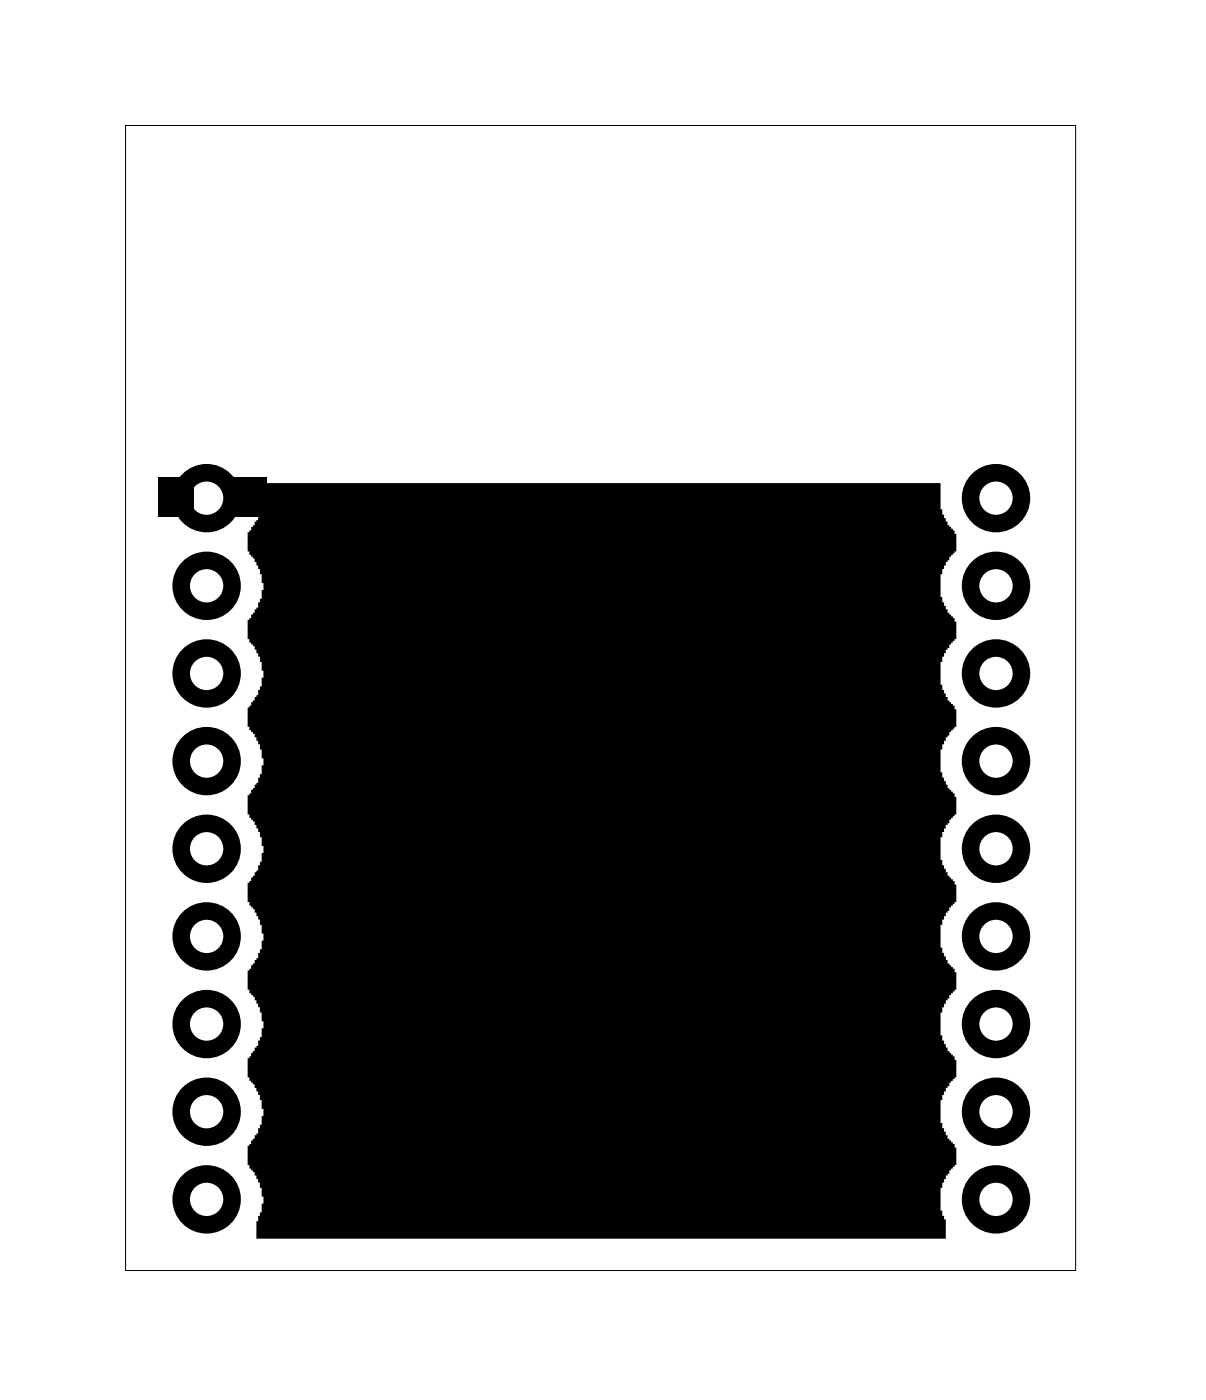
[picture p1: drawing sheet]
<svg xmlns="http://www.w3.org/2000/svg" width="35mm" height="41mm" viewBox="0 0 35 41" stroke-linecap="round" stroke-linejoin="round" font-family="sans-serif">
<path d="M3.6 3.6h27.5v33.2h-27.5z" fill="none" stroke="#000" stroke-width=".03"/>
<path d="M4.6 13.8h1v1.2h-1zM6.6 13.8h1.1v1.2h-1.1zM7.6 14h19.6v.8l.2 .4 .3 .3v.5l-.2 .1-.3 .5v.7l.2 .5 .3 .2v.5l-.2 .2-.3 .5v.6l.2 .5 .3 .3v.5l-.2 .1-.3 .5v.7l.2 .4 .3 .3v.5l-.2 .2-.3 .5v.6l.2 .5 .3 .2v.5l-.2 .2-.3 .5v.7l.2 .4 .3 .3v.5l-.2 .1-.3 .5v.7l.2 .5 .3 .2v.5l-.2 .2-.3 .5v.6l.2 .5 .3 .3v.5l-.2 .1-.3 .5v.7l.2 .2v.6h-20v-.5l.1-.3a.79 .79 0 0 0 0-.8l-.1-.3-.2-.2v-.6l.3-.5a1.12 1.12 0 0 0 0-1l-.3-.5v-.5l.3-.4v-.2a.79 .79 0 0 0 0-.9l-.1-.3-.2-.2v-.6l.3-.5a1.12 1.12 0 0 0 0-1l-.3-.5v-.5l.3-.4v-.2a.79 .79 0 0 0 0-.9l-.1-.3-.2-.2v-.6l.3-.5a1.12 1.12 0 0 0 0-.9l-.3-.5v-.6l.3-.4v-.2a.79 .79 0 0 0 0-.9l-.1-.3-.2-.2v-.5l.3-.5a1.12 1.12 0 0 0 0-1l-.3-.5v-.6l.4-.6z" fill="#000"/>
<circle cx="25.7" cy="16" r=".95" fill="#000"/>
<g fill="none" stroke="#000" stroke-width=".51">
<circle cx="6" cy="19.5" r=".74"/>
<circle cx="6" cy="14.4" r=".74"/>
<circle cx="6" cy="17" r=".74"/>
<circle cx="28.8" cy="19.5" r=".74"/>
<circle cx="28.8" cy="14.4" r=".74"/>
<circle cx="28.8" cy="17" r=".74"/>
<circle cx="6" cy="27.1" r=".74"/>
<circle cx="6" cy="24.6" r=".74"/>
<circle cx="6" cy="29.7" r=".74"/>
<circle cx="6" cy="32.2" r=".74"/>
<circle cx="6" cy="22.1" r=".74"/>
<circle cx="6" cy="34.8" r=".74"/>
<circle cx="28.8" cy="27.1" r=".74"/>
<circle cx="28.8" cy="24.6" r=".74"/>
<circle cx="28.8" cy="32.2" r=".74"/>
<circle cx="28.8" cy="29.7" r=".74"/>
<circle cx="28.8" cy="22.1" r=".74"/>
<circle cx="28.8" cy="34.8" r=".74"/>
</g>
</svg>
